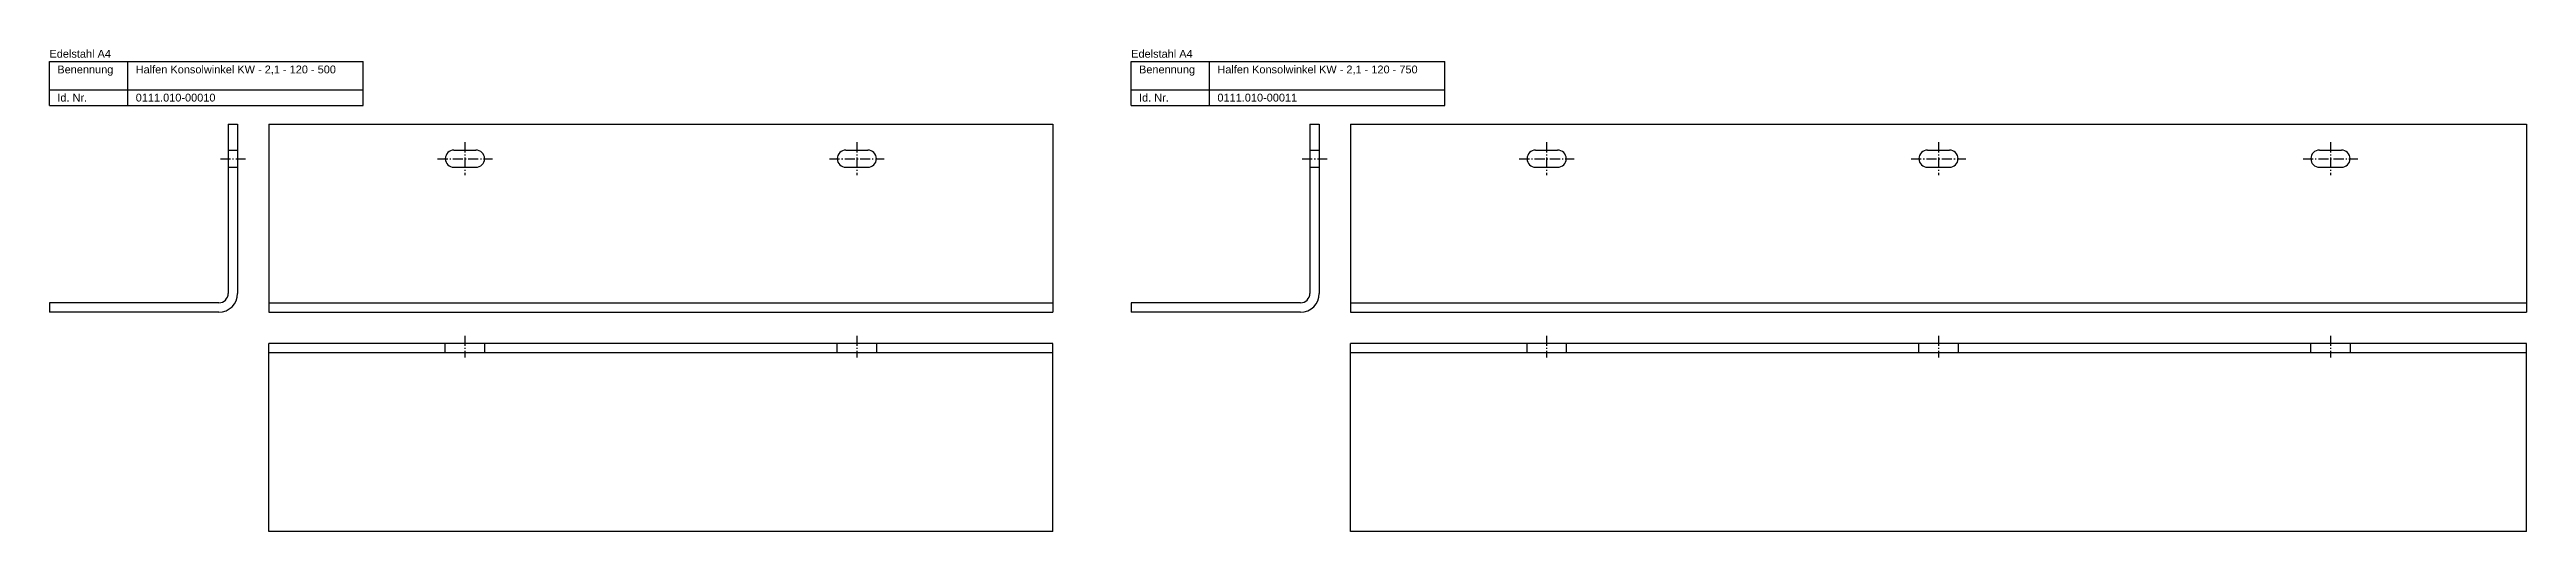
# Model space of a CAD drawing. Header units: millimetres. Extents: x 473 to 3243, y -1069 to 869.
# Drawn here: x 473 to 2053, y -409 to -101 of the extents above; entities that cross this region are included whole.
import ezdxf

# ---------------------------------------------------------------- set-up
doc = ezdxf.new("R2010")
doc.units = ezdxf.units.MM
doc.linetypes.add('MITTELLINIE', pattern=[0.977, 0.65, -0.13, 0.067, -0.13])
doc.linetypes.add('VERDECKT', pattern=[9.525, 6.35, -3.175])
doc.layers.add('HALFEN-KONSOLANKER', color=2, linetype='CONTINUOUS')
doc.styles.add('ARIAL50', font='ARIAL.TTF', dxfattribs={"height": 5})

msp = doc.modelspace()

# ---------------------------------------------------------------- linework, layer by layer
at = {"layer": 'HALFEN-KONSOLANKER'}
for p, q in [((473.1, -109.2), (673.1, -109.2)), ((473.1, -137.2), (473.1, -109.2)), ((523.1, -137.2), (523.1, -109.2)), ((673.1, -137.2), (673.1, -109.2)), ((1163.1, -109.2), (1363.1, -109.2)), ((1163.1, -137.2), (1163.1, -109.2)), ((1213.1, -137.2), (1213.1, -109.2)), ((1363.1, -137.2), (1363.1, -109.2)), ((473.1, -127.2), (673.1, -127.2)), ((473.1, -137.2), (673.1, -137.2)), ((1163.1, -127.2), (1363.1, -127.2)), ((1163.1, -137.2), (1363.1, -137.2)), ((587.1, -149.2), (587.1, -257.2)), ((587.1, -149.2), (593.1, -149.2)), ((593.1, -149.2), (593.1, -257.2)), ((613.1, -149.2), (1113.1, -149.2)), ((613.1, -149.2), (613.1, -269.2)), ((1113.1, -149.2), (1113.1, -269.2)), ((1277.1, -149.2), (1277.1, -257.2)), ((1277.1, -149.2), (1283.1, -149.2)), ((1283.1, -149.2), (1283.1, -257.2)), ((1303.1, -149.2), (1303.1, -269.2)), ((1303.1, -149.2), (2053.1, -149.2)), ((2053.1, -149.2), (2053.1, -269.2)), ((731.1, -165.7), (745.1, -165.7)), ((981.1, -165.7), (995.1, -165.7)), ((1421.1, -165.7), (1435.1, -165.7)), ((1671.1, -165.7), (1685.1, -165.7)), ((1921.1, -165.7), (1935.1, -165.7)), ((731.1, -176.7), (745.1, -176.7)), ((981.1, -176.7), (995.1, -176.7)), ((1421.1, -176.7), (1435.1, -176.7)), ((1671.1, -176.7), (1685.1, -176.7)), ((1921.1, -176.7), (1935.1, -176.7)), ((581.1, -263.2), (473.1, -263.2)), ((473.1, -263.2), (473.1, -269.2)), ((613.1, -263.2), (1113.1, -263.2)), ((1271.1, -263.2), (1163.1, -263.2)), ((1163.1, -263.2), (1163.1, -269.2)), ((1303.1, -263.2), (2053.1, -263.2)), ((581.1, -269.2), (473.1, -269.2)), ((613.1, -269.2), (1113.1, -269.2)), ((1271.1, -269.2), (1163.1, -269.2)), ((1303.1, -269.2), (2053.1, -269.2)), ((1113.1, -289.2), (613.1, -289.2)), ((613.1, -409.2), (613.1, -289.2)), ((1113.1, -295.2), (613.1, -295.2)), ((1113.1, -409.2), (1113.1, -289.2)), ((1303.1, -409.2), (1303.1, -289.2)), ((2053.1, -289.2), (1303.1, -289.2)), ((2053.1, -295.2), (1303.1, -295.2)), ((2053.1, -409.2), (2053.1, -289.2)), ((1113.1, -409.2), (613.1, -409.2)), ((2053.1, -409.2), (1303.1, -409.2))]:
    msp.add_line(p, q, dxfattribs=at)
at = {"layer": 'HALFEN-KONSOLANKER', "color": 1, "linetype": 'MITTELLINIE', "ltscale": 10}
for p, q in [((582.1, -171.2), (598.1, -171.2)), ((720.6, -171.2), (755.6, -171.2)), ((738.1, -160.7), (738.1, -181.7)), ((970.6, -171.2), (1005.6, -171.2)), ((988.1, -160.7), (988.1, -181.7)), ((1272.1, -171.2), (1288.1, -171.2)), ((1410.6, -171.2), (1445.6, -171.2)), ((1428.1, -160.7), (1428.1, -181.7)), ((1660.6, -171.2), (1695.6, -171.2)), ((1678.1, -160.7), (1678.1, -181.7)), ((1910.6, -171.2), (1945.6, -171.2)), ((1928.1, -160.7), (1928.1, -181.7)), ((738.1, -284.2), (738.1, -298.2)), ((988.1, -284.2), (988.1, -298.2)), ((1428.1, -284.2), (1428.1, -298.2)), ((1678.1, -284.2), (1678.1, -298.2)), ((1928.1, -284.2), (1928.1, -298.2))]:
    msp.add_line(p, q, dxfattribs=at)
at = {"layer": 'HALFEN-KONSOLANKER', "color": 1, "linetype": 'VERDECKT'}
for p, q in [((587.1, -165.7), (593.1, -165.7)), ((1277.1, -165.7), (1283.1, -165.7)), ((587.1, -176.7), (593.1, -176.7)), ((1277.1, -176.7), (1283.1, -176.7)), ((725.6, -295.2), (725.6, -289.2)), ((750.6, -289.2), (750.6, -295.2)), ((975.6, -295.2), (975.6, -289.2)), ((1000.6, -289.2), (1000.6, -295.2)), ((1415.6, -295.2), (1415.6, -289.2)), ((1440.6, -289.2), (1440.6, -295.2)), ((1665.6, -295.2), (1665.6, -289.2)), ((1690.6, -289.2), (1690.6, -295.2)), ((1915.6, -295.2), (1915.6, -289.2)), ((1940.6, -289.2), (1940.6, -295.2))]:
    msp.add_line(p, q, dxfattribs=at)
at = {"layer": 'HALFEN-KONSOLANKER'}
for centre, radius, start, end in [((731.1, -171.2), 5.5, 90, 270), ((745.1, -171.2), 5.5, 270, 90), ((981.1, -171.2), 5.5, 90, 270), ((995.1, -171.2), 5.5, 270, 90), ((1421.1, -171.2), 5.5, 90, 270), ((1435.1, -171.2), 5.5, 270, 90), ((1671.1, -171.2), 5.5, 90, 270), ((1685.1, -171.2), 5.5, 270, 90), ((1921.1, -171.2), 5.5, 90, 270), ((1935.1, -171.2), 5.5, 270, 90), ((581.1, -257.2), 12, 270, 0), ((581.1, -257.2), 6, 270, 0), ((1271.1, -257.2), 6, 270, 0), ((1271.1, -257.2), 12, 270, 0)]:
    msp.add_arc(centre, radius, start, end, dxfattribs=at)

# ---------------------------------------------------------------- texts
at = {"layer": 'HALFEN-KONSOLANKER', "style": 'ARIAL50'}
for s, p in [('Edelstahl A4', (473.1, -106.7)), ('Edelstahl A4', (1163.1, -106.7)), ('Benennung', (478.1, -116.7)), ('Halfen Konsolwinkel KW - 2,1 - 120 - 500', (528.1, -116.7)), ('Benennung', (1168.1, -116.7)), ('Halfen Konsolwinkel KW - 2,1 - 120 - 750', (1218.1, -116.7)), ('Id. Nr.', (478.1, -134.7)), ('0111.010-00010', (528.1, -134.7)), ('Id. Nr.', (1168.1, -134.7)), ('0111.010-00011', (1218.1, -134.7))]:
    msp.add_text(s, height=5, dxfattribs=at).set_placement(p)

doc.saveas('drawing.dxf')
